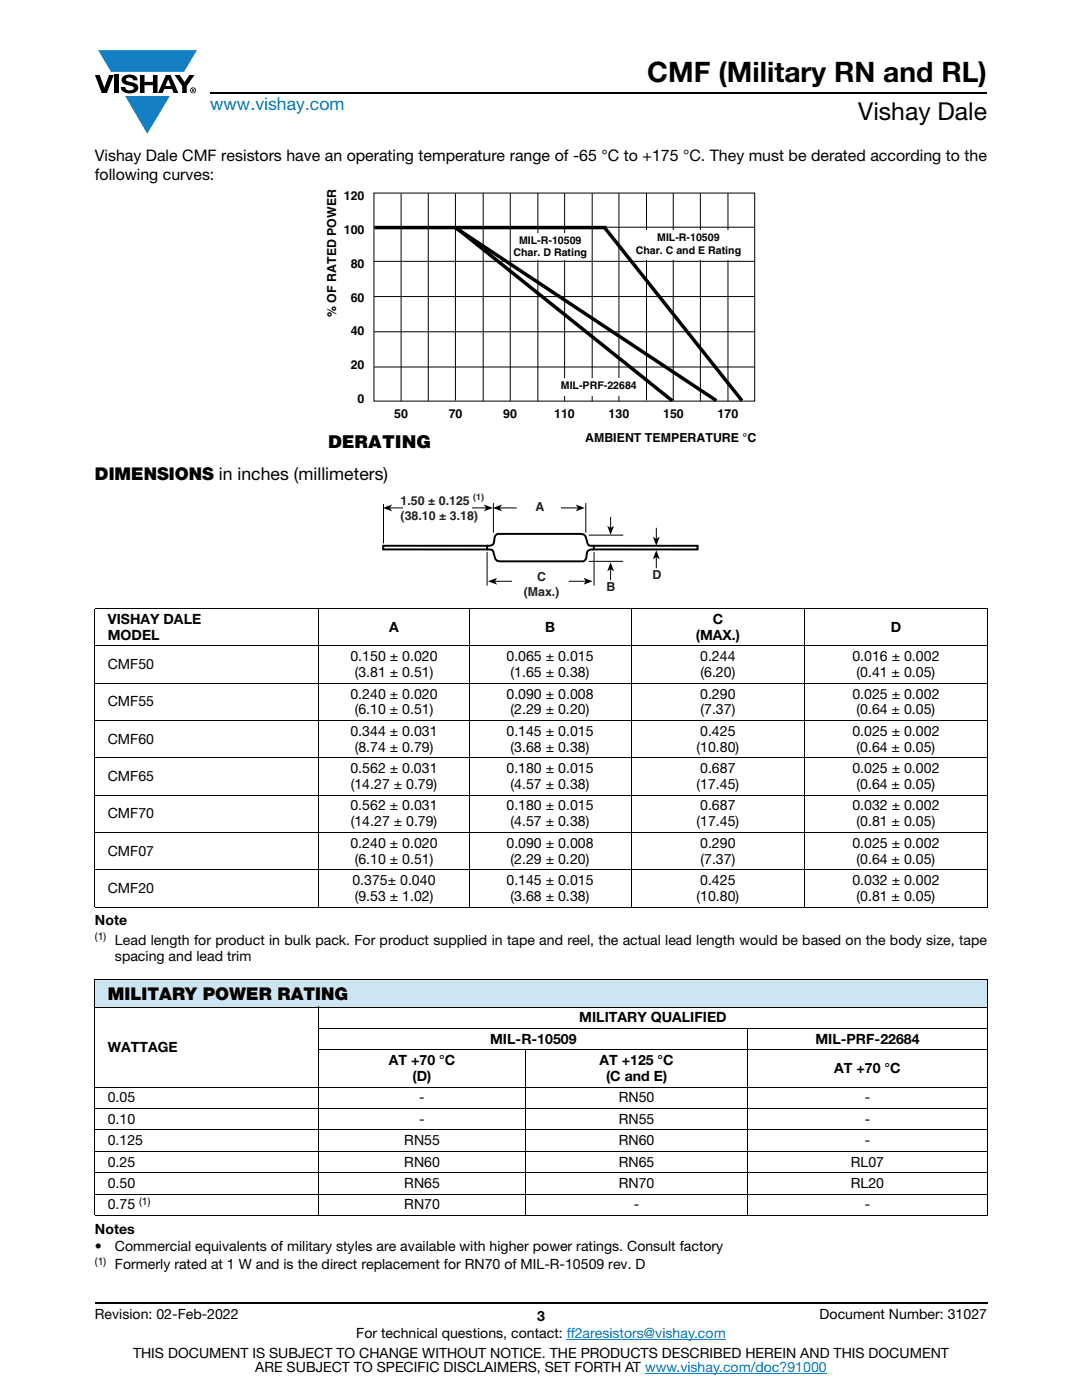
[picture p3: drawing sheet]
<svg xmlns="http://www.w3.org/2000/svg" width="216mm" height="279mm" viewBox="0 0 216 279" stroke-linecap="round" stroke-linejoin="round" font-family="sans-serif">
<defs><g id="words">
<text font-size="5.6" x="129.2" y="16.4">CMF (Military RN and RL)</text>
<text font-size="4.9" x="171.3" y="24">Vishay Dale</text>
<text font-size="3.5" fill="#007ec4" x="42" y="21.9">www.vishay.com</text>
<g font-size="3.5">
<text x="65.5" y="89.5">DERATING</text>
<text x="18.9" y="95.9">DIMENSIONS in inches (millimeters)</text>
<text x="21.5" y="199.6">MILITARY POWER RATING</text>
</g>
<g font-size="3.2">
<text x="18.9" y="36">following curves:</text>
<text x="18.9" y="32.1">Vishay Dale CMF resistors have an operating temperature range of -65 °C to +175 °C. They must be derated according to the</text>
</g>
<g font-size="2.8">
<text x="21.5" y="124.5">VISHAY DALE</text>
<text x="142.2" y="124.5">C</text>
<text x="21.5" y="127.7">MODEL</text>
<text x="69.9" y="132">0.150 ± 0.020</text>
<text x="77.7" y="126.1">A</text>
<text x="101.1" y="132">0.065 ± 0.015</text>
<text x="108.8" y="126.1">B</text>
<text x="138.8" y="127.7">(MAX.)</text>
<text x="139.7" y="132">0.244</text>
<text x="170.1" y="132">0.016 ± 0.002</text>
<text x="177.7" y="126.1">D</text>
<text x="21.5" y="133.5">CMF50</text>
<text x="70.8" y="135.1">(3.81 ± 0.51)</text>
<text x="101.9" y="135.1">(1.65 ± 0.38)</text>
<text x="139.8" y="135.1">(6.20)</text>
<text x="170.9" y="135.1">(0.41 ± 0.05)</text>
<text x="21.5" y="141">CMF55</text>
<text x="69.9" y="139.4">0.240 ± 0.020</text>
<text x="70.8" y="142.6">(6.10 ± 0.51)</text>
<text x="101.1" y="139.4">0.090 ± 0.008</text>
<text x="101.9" y="142.6">(2.29 ± 0.20)</text>
<text x="139.7" y="139.4">0.290</text>
<text x="139.8" y="142.6">(7.37)</text>
<text x="170.1" y="139.4">0.025 ± 0.002</text>
<text x="170.9" y="142.6">(0.64 ± 0.05)</text>
<text x="21.5" y="148.4">CMF60</text>
<text x="69.9" y="146.8">0.344 ± 0.031</text>
<text x="101.1" y="146.8">0.145 ± 0.015</text>
<text x="139.7" y="146.8">0.425</text>
<text x="170.1" y="146.8">0.025 ± 0.002</text>
<text x="21.5" y="155.9">CMF65</text>
<text x="69.9" y="154.3">0.562 ± 0.031</text>
<text x="70.8" y="150">(8.74 ± 0.79)</text>
<text x="101.1" y="154.3">0.180 ± 0.015</text>
<text x="101.9" y="150">(3.68 ± 0.38)</text>
<text x="139" y="150">(10.80)</text>
<text x="139.7" y="154.3">0.687</text>
<text x="170.1" y="154.3">0.025 ± 0.002</text>
<text x="170.9" y="150">(0.64 ± 0.05)</text>
<text x="69.9" y="161.7">0.562 ± 0.031</text>
<text x="70" y="157.5">(14.27 ± 0.79)</text>
<text x="101.1" y="161.7">0.180 ± 0.015</text>
<text x="101.9" y="157.5">(4.57 ± 0.38)</text>
<text x="139" y="157.5">(17.45)</text>
<text x="139.7" y="161.7">0.687</text>
<text x="170.1" y="161.7">0.032 ± 0.002</text>
<text x="170.9" y="157.5">(0.64 ± 0.05)</text>
<text x="21.5" y="163.3">CMF70</text>
<text x="70" y="164.9">(14.27 ± 0.79)</text>
<text x="101.9" y="164.9">(4.57 ± 0.38)</text>
<text x="139" y="164.9">(17.45)</text>
<text x="170.9" y="164.9">(0.81 ± 0.05)</text>
<text x="21.5" y="170.8">CMF07</text>
<text x="69.9" y="169.2">0.240 ± 0.020</text>
<text x="70.8" y="172.3">(6.10 ± 0.51)</text>
<text x="101.1" y="169.2">0.090 ± 0.008</text>
<text x="101.9" y="172.3">(2.29 ± 0.20)</text>
<text x="139.7" y="169.2">0.290</text>
<text x="139.8" y="172.3">(7.37)</text>
<text x="170.1" y="169.2">0.025 ± 0.002</text>
<text x="170.9" y="172.3">(0.64 ± 0.05)</text>
<text x="21.5" y="178.2">CMF20</text>
<text x="70.3" y="176.6">0.375± 0.040</text>
<text x="70.8" y="179.8">(9.53 ± 1.02)</text>
<text x="101.1" y="176.6">0.145 ± 0.015</text>
<text x="101.9" y="179.8">(3.68 ± 0.38)</text>
<text x="139" y="179.8">(10.80)</text>
<text x="139.7" y="176.6">0.425</text>
<text x="170.1" y="176.6">0.032 ± 0.002</text>
<text x="170.9" y="179.8">(0.81 ± 0.05)</text>
<text x="18.9" y="184.7">Note</text>
<text x="22.9" y="191.7">spacing and lead trim</text>
<text x="22.9" y="188.5">Lead length for product in bulk pack. For product supplied in tape and reel, the actual lead length would be based on the body size, tape</text>
<text x="21.5" y="209.9">WATTAGE</text>
<text x="97.8" y="208.3">MIL-R-10509</text>
<text x="115.6" y="204">MILITARY QUALIFIED</text>
<text x="162.7" y="208.3">MIL-PRF-22684</text>
<text x="77.6" y="212.6">AT +70 °C</text>
<text x="82.3" y="215.7">(D)</text>
<text x="119.6" y="212.6">AT +125 °C</text>
<text x="120.9" y="215.7">(C and E)</text>
<text x="166.5" y="214.1">AT +70 °C</text>
<text x="21.5" y="220">0.05</text>
<text x="83.7" y="220">-</text>
<text x="123.5" y="220">RN50</text>
<text x="172.6" y="220">-</text>
<text x="21.5" y="224.3">0.10</text>
<text x="83.7" y="224.3">-</text>
<text x="123.5" y="224.3">RN55</text>
<text x="172.6" y="224.3">-</text>
<text x="21.5" y="228.5">0.125</text>
<text x="21.5" y="232.8">0.25</text>
<text x="80.7" y="232.8">RN60</text>
<text x="80.7" y="228.5">RN55</text>
<text x="123.5" y="232.8">RN65</text>
<text x="123.5" y="228.5">RN60</text>
<text x="169.8" y="232.8">RL07</text>
<text x="172.6" y="228.5">-</text>
<text x="21.5" y="237.1">0.50</text>
<text x="80.7" y="237.1">RN65</text>
<text x="123.5" y="237.1">RN70</text>
<text x="169.8" y="237.1">RL20</text>
<text x="21.5" y="241.3">0.75</text>
<text x="80.7" y="241.3">RN70</text>
<text x="126.5" y="241.3">-</text>
<text x="172.6" y="241.3">-</text>
<text x="18.9" y="246.2">Notes</text>
<text x="18.9" y="249.7">•</text>
<text x="22.9" y="249.7">Commercial equivalents of military styles are available with higher power ratings. Consult factory</text>
<text x="22.9" y="253.3">Formerly rated at 1 W and is the direct replacement for RN70 of MIL-R-10509 rev. D</text>
<text x="18.9" y="263.3">Revision: 02-Feb-2022</text>
<text x="107.2" y="263.6">3</text>
<text x="163.6" y="263.3">Document Number: 31027</text>
<text x="71.1" y="267.1">For technical questions, contact: ff2aresistors@vishay.com</text>
<text x="26.5" y="271">THIS DOCUMENT IS SUBJECT TO CHANGE WITHOUT NOTICE. THE PRODUCTS DESCRIBED HEREIN AND THIS DOCUMENT</text>
<text x="50.9" y="273.8">ARE SUBJECT TO SPECIFIC DISCLAIMERS, SET FORTH AT www.vishay.com/doc?91000</text>
</g>
<g font-size="2.5">
<text x="68.6" y="40">120</text>
<text x="68.6" y="46.7">100</text>
<text x="70" y="53.5">80</text>
<text x="67.1" y="63.3" transform="rotate(-90 67.1 63.3)">% OF RATED POWER</text>
<text x="70" y="60.2">60</text>
<text x="70" y="66.9">40</text>
<text x="70" y="73.7">20</text>
<text x="71.4" y="80.4">0</text>
<text x="78.7" y="83.4">50</text>
<text x="89.5" y="83.4">70</text>
<text x="100.4" y="83.4">90</text>
<text x="110.6" y="83.4">110</text>
<text x="121.5" y="83.4">130</text>
<text x="132.3" y="83.4">150</text>
<text x="143.2" y="83.4">170</text>
<text x="116.8" y="88.1">AMBIENT TEMPERATURE °C</text>
</g>
<g font-size="2.5" fill="#231f20">
<text x="79.9" y="100.8">1.50 ± 0.125</text>
<text x="79.9" y="103.7">(38.10 ± 3.18)</text>
<text x="106.9" y="102">A</text>
<text x="104.5" y="118.9">(Max.)</text>
<text x="107.2" y="116">C</text>
<text x="121" y="118">B</text>
<text x="130.2" y="115.6">D</text>
</g>
<g font-size="2.1">
<text x="102.5" y="51.2">Char. D Rating</text>
<text x="103.6" y="48.6">MIL-R-10509</text>
<text x="126.8" y="50.6">Char. C and E Rating</text>
<text x="131.1" y="48.1">MIL-R-10509</text>
<text x="111.9" y="77.7">MIL-PRF-22684</text>
<text x="18.9" y="187.7">(1)</text>
<text x="27.8" y="240.5">(1)</text>
<text x="18.9" y="252.4">(1)</text>
</g>
<text font-size="1.8" fill="#231f20" x="94.4" y="99.7">(1)</text>
</g></defs>
<g fill="#147fc3">
<path d="M19.6 10h19.7l-2.6 4.3h-1.1h-13.5z"/>
<path d="M25 19.2h8.9l-4.5 7.5z"/>
</g>
<g fill="#000">
<path d="M18.9 15h1l.9 2.5 1-2.5h.9l-1.4 3.6h-1zM22.9 15h.9v3.6h-.9zM24.6 15.3a2.1 2.1 0 0 1 2.8 .3l.1 .4h-.9a.79 .79 0 0 0-.7-.5 .79 .79 0 0 0-.8 .4l.3 .3 1 .2a1.08 1.08 0 0 1 1.2 1 1.08 1.08 0 0 1-1.1 1.2 1.73 1.73 0 0 1-2.4-1.2h.9a.96 .96 0 0 0 .8 .6 .96 .96 0 0 0 .9-.4 1.31 1.31 0 0 0-1.2-.6 1.03 1.03 0 0 1-1.1-.6 1.03 1.03 0 0 1 .2-1.1zM27.9 15h.9v1.3h1.7v-1.3h.9v3.6h-.9v-1.6h-1.7v1.6h-.9zM34.8 15h1.1l.9 1.4 1-1.4h1l-1.5 2.2v1.4h-.9v-1.4z"/>
<path d="M33.6 15.9l.5 1.3h-1.1zM33.1 15l-1.6 3.6h1l.3-.8h1.5l.3 .8h1l-1.6-3.6z"/>
<path d="M38.4 17.8h.2v.2h-.2zM38.3 17.7v.7h.1v-.3l.4 .3-.2-.3 .2-.2-.1-.2z"/>
<path d="M38.1 18a.46 .46 0 0 1 .9 0 .46 .46 0 0 1-.9 0zM37.9 18a.6 .6 0 0 0 1.2 0 .6 .6 0 0 0-1.2 0z"/>
</g>
<path d="M42 18.6h155M18.9 260h178.1" fill="none" stroke="#000" stroke-width=".36"/>
<path d="M113.1 267.3h31.7M128.7 274h36.3" fill="none" stroke="#007ec4" stroke-width=".2"/>
<path d="M18.9 195.5h178.1v5.5h-178.1z" fill="#cce5f3"/>
<g fill="none" stroke="#000" stroke-width=".2">
<path d="M74.6 38.5h76v41.6h-76zM80 38.6v41.5M85.5 38.5v41.6M90.9 38.6v41.3M96.4 38.5v41.6M101.8 38.5v41.6M107.3 38.5v41.6M112.7 38.5v41.6M118.2 38.5v41.6M123.5 38.5v41.6M129 38.5v41.4M134.3 38.5v41.6"/>
<path d="M139.8 38.5v41.6M145.3 38.5v41.6M74.6 45.3h75.9M74.6 52.2h75.9M74.6 59.2h75.9M74.6 66.2h75.9M74.6 73.2h75.9M18.9 121.5h178.1M18.9 128.9h178.1M18.9 136.4h178.1M18.9 121.6v59.3M63.6 121.4v59.7"/>
<path d="M93.6 121.4v59.7M125.9 121.4v59.7M160.6 121.4v59.7M197 121.6v59.3M18.9 143.8h178.1M18.9 151.2h178.1M18.9 158.7h178.1M18.9 166.1h178.1M18.9 173.6h178.1M18.9 181h178.1M18.9 195.5h178.1M18.9 195.6v46.9"/>
<path d="M197 195.6v46.9M18.9 201h178.1M18.9 217h178.1M63.5 205.3h133.5M63.5 209.5h133.5M63.6 200.9v41.8M104.8 209.4v33.3M149.2 205.2v37.5M18.9 221.2h178.1M18.9 225.5h178.1M18.9 229.8h178.1M18.9 234h178.1"/>
<path d="M18.9 238.3h178.1M18.9 242.6h178.1"/>
</g>
<path d="M91.1 45.6l51.8 34.3" fill="none" stroke="#000" stroke-width=".7" stroke-linecap="butt"/>
<g fill="#fff">
<path d="M126.3 45.9h22.2v5.9h-22.2z"/>
<path d="M102.2 46.6h14.3v5.3h-14.3z"/>
<path d="M112.4 75.5h14.2v3.4h-14.2z"/>
</g>
<path d="M74.7 45.4h46.3M91 45.4l43.1 34.6M120.7 45.6l27.3 34.4" fill="none" stroke="#000" stroke-width=".7" stroke-linecap="butt"/>
<path d="M76.5 108.9h20.7v.8h-20.7zM97.1 109.7l1.1 .1 .3 .8a1.33 1.33 0 0 0 1.2 1.4h16.8a1.69 1.69 0 0 0 .6-1.5 1.09 1.09 0 0 1 1.4-.8M97.1 108.9a1.13 1.13 0 0 0 1.5-1.2l.3-.9 .3-.2h16.8l.5 .1 .3 .3 .4 1.5 .3 .3 1 .1M118.5 108.9h20.7v.8h-20.7z" fill="none" stroke="#000" stroke-width=".39"/>
<g fill="none" stroke="#000" stroke-width=".2">
<path d="M76.5 100.6v7.8M77.8 101.4h3.4M93.6 101.4h3.4M97.2 110.2v6.7M98.5 100.4v5.9M98.7 116h3.4M99.7 101.4h3.4M111.9 101.4h3.4M113.5 116h3.4M116.9 100.4v5.9M117.5 106.8h6.9M117.5 112h6.9"/>
<path d="M118.5 110.2v6.7M121.8 103.2v2.2M121.8 113.6v2.2M131 111.2v2.2M131 105.3v2.3"/>
</g>
<g fill="#000">
<path d="M76.4 101.4l1.8-.7-.4 .7 .4 .6z" fill-rule="evenodd"/>
<path d="M96.5 100.7l1.9 .7-1.9 .6 .5-.6z" fill-rule="evenodd"/>
<path d="M97.4 116l1.8-.7-.5 .7 .5 .7z" fill-rule="evenodd"/>
<path d="M98.4 101.4l1.8-.7-.5 .7 .5 .6z" fill-rule="evenodd"/>
<path d="M114.9 100.7l1.8 .7-1.8 .6 .4-.6z" fill-rule="evenodd"/>
<path d="M116.4 115.3l1.8 .7-1.8 .7 .5-.7z" fill-rule="evenodd"/>
<path d="M121.2 104.9l.6 .5 .7-.5-.7 1.8z" fill-rule="evenodd"/>
<path d="M121.8 112.2l.7 1.8-.7-.4-.6 .4z" fill-rule="evenodd"/>
<path d="M131 109.8l.6 1.8-.6-.4-.7 .4z" fill-rule="evenodd"/>
<path d="M130.3 107.1l.7 .5 .6-.5-.6 1.8z" fill-rule="evenodd"/>
</g>
<path d="M80.5 100.1h13.6v2.3h-13.6z" fill="#fff"/>
<use href="#words"/>
</svg>
